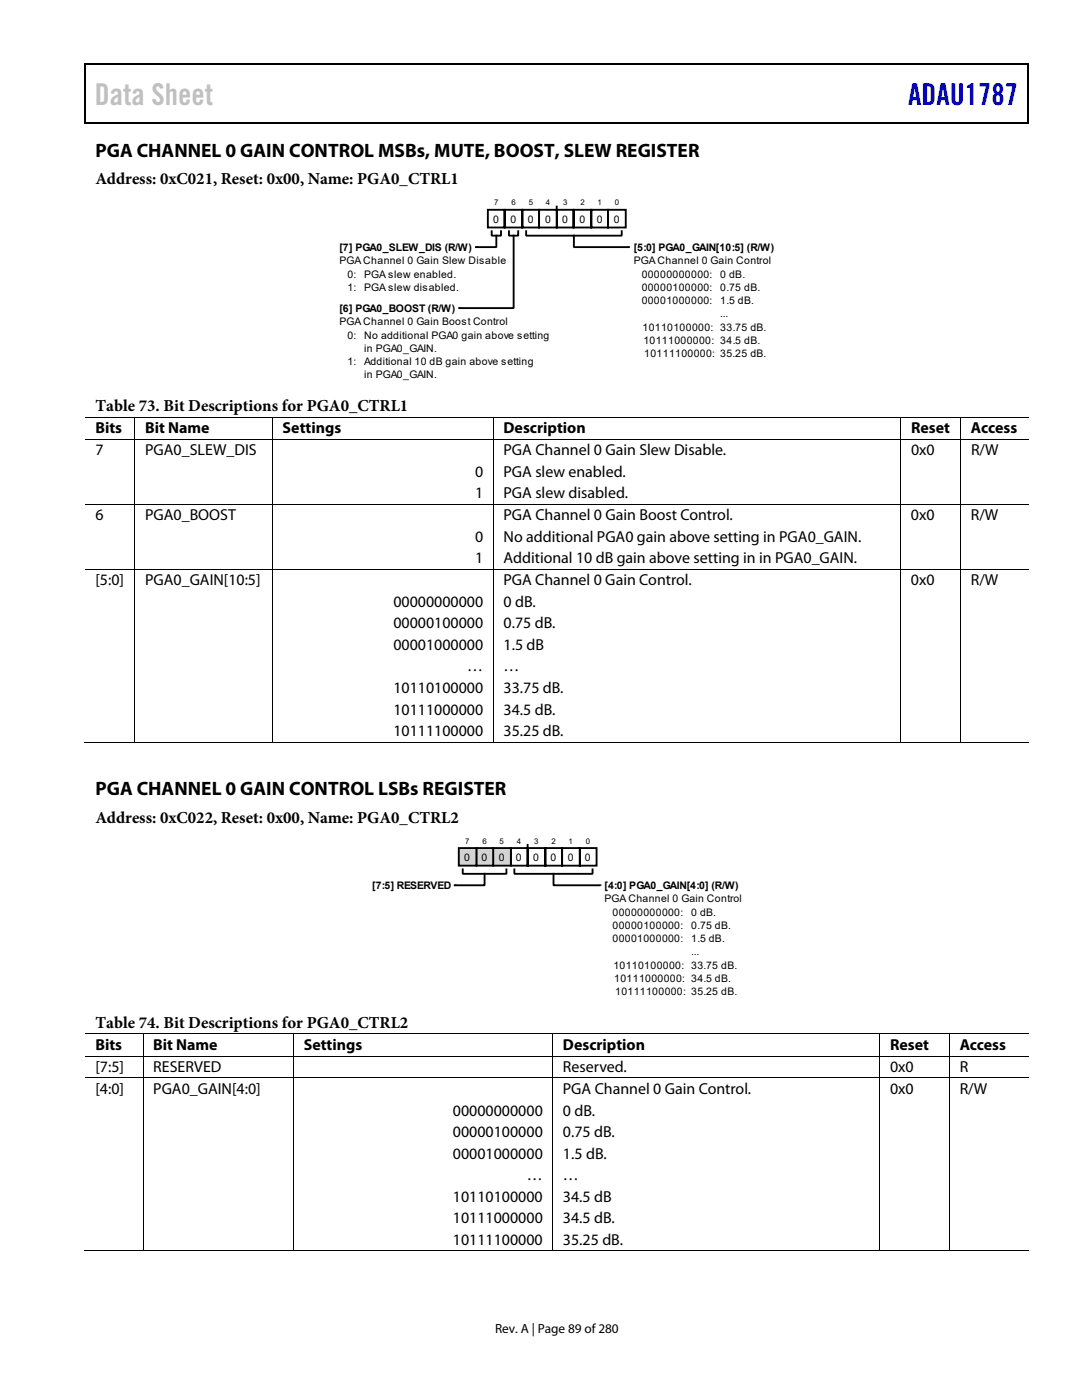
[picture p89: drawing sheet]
<svg xmlns="http://www.w3.org/2000/svg" width="216mm" height="279mm" viewBox="0 0 216 279" stroke-linecap="round" stroke-linejoin="round" font-family="sans-serif">
<defs><g id="words">
<text font-size="6" fill="#c0c0c0" x="18.9" y="21">Data Sheet</text>
<text font-size="6" fill="#00f" x="181.2" y="21">ADAU1787</text>
<g font-size="3.9">
<text x="19" y="31.3">PGA CHANNEL 0 GAIN CONTROL MSBs, MUTE, BOOST, SLEW REGISTER</text>
<text x="19" y="158.7">PGA CHANNEL 0 GAIN CONTROL LSBs REGISTER</text>
</g>
<g font-size="3.3">
<text x="19" y="36.8">Address: 0xC021, Reset: 0x00, Name: PGA0_CTRL1</text>
<text x="19" y="82">Table 73. Bit Descriptions for PGA0_CTRL1</text>
<text x="19" y="164.2">Address: 0xC022, Reset: 0x00, Name: PGA0_CTRL2</text>
<text x="19" y="205.1">Table 74. Bit Descriptions for PGA0_CTRL2</text>
</g>
<g font-size="3.2">
<text x="19" y="86.5">Bits</text>
<text x="29" y="86.5">Bit Name</text>
<text x="56.4" y="86.5">Settings</text>
<text x="100.5" y="86.5">Description</text>
<text x="181.8" y="86.5">Reset</text>
<text x="193.7" y="86.5">Access</text>
<text x="19" y="90.9">7</text>
<text x="29" y="90.9">PGA0_SLEW_DIS</text>
<text x="94.8" y="95.2">0</text>
<text x="100.5" y="90.9">PGA Channel 0 Gain Slew Disable.</text>
<text x="100.5" y="95.2">PGA slew enabled.</text>
<text x="181.8" y="90.9">0x0</text>
<text x="193.8" y="90.9">R/W</text>
<text x="94.8" y="99.5">1</text>
<text x="100.5" y="99.5">PGA slew disabled.</text>
<text x="19" y="103.8">6</text>
<text x="29" y="103.8">PGA0_BOOST</text>
<text x="100.5" y="103.8">PGA Channel 0 Gain Boost Control.</text>
<text x="181.8" y="103.8">0x0</text>
<text x="193.7" y="103.8">R/W</text>
<text x="94.8" y="108.1">0</text>
<text x="94.8" y="112.4">1</text>
<text x="100.5" y="112.4">Additional 10 dB gain above setting in in PGA0_GAIN.</text>
<text x="100.5" y="108.1">No additional PGA0 gain above setting in PGA0_GAIN.</text>
<text x="19" y="116.8">[5:0]</text>
<text x="28.9" y="116.8">PGA0_GAIN[10:5]</text>
<text x="100.4" y="116.8">PGA Channel 0 Gain Control.</text>
<text x="181.8" y="116.8">0x0</text>
<text x="193.7" y="116.8">R/W</text>
<text x="78.5" y="121.1">00000000000</text>
<text x="78.5" y="125.4">00000100000</text>
<text x="100.5" y="121.1">0 dB.</text>
<text x="100.5" y="125.4">0.75 dB.</text>
<text x="78.5" y="129.7">00001000000</text>
<text x="100.5" y="129.7">1.5 dB</text>
<text x="93.2" y="134">…</text>
<text x="100.5" y="134">…</text>
<text x="78.5" y="138.3">10110100000</text>
<text x="78.5" y="142.6">10111000000</text>
<text x="100.5" y="138.3">33.75 dB.</text>
<text x="100.5" y="142.6">34.5 dB.</text>
<text x="78.5" y="146.9">10111100000</text>
<text x="100.5" y="146.9">35.25 dB.</text>
<text x="19" y="209.6">Bits</text>
<text x="30.6" y="209.6">Bit Name</text>
<text x="60.6" y="209.6">Settings</text>
<text x="112.3" y="209.6">Description</text>
<text x="177.6" y="209.6">Reset</text>
<text x="191.5" y="209.6">Access</text>
<text x="19" y="214">[7:5]</text>
<text x="30.6" y="214">RESERVED</text>
<text x="112.3" y="214">Reserved.</text>
<text x="177.6" y="214">0x0</text>
<text x="191.5" y="214">R</text>
<text x="19" y="218.3">[4:0]</text>
<text x="30.6" y="218.3">PGA0_GAIN[4:0]</text>
<text x="112.3" y="218.3">PGA Channel 0 Gain Control.</text>
<text x="177.6" y="218.3">0x0</text>
<text x="191.5" y="218.3">R/W</text>
<text x="90.4" y="222.6">00000000000</text>
<text x="90.4" y="226.9">00000100000</text>
<text x="112.3" y="222.6">0 dB.</text>
<text x="112.3" y="226.9">0.75 dB.</text>
<text x="90.4" y="231.2">00001000000</text>
<text x="112.3" y="231.2">1.5 dB.</text>
<text x="90.4" y="239.8">10110100000</text>
<text x="105.1" y="235.5">…</text>
<text x="112.3" y="239.8">34.5 dB</text>
<text x="112.3" y="235.5">…</text>
<text x="90.4" y="244.1">10111000000</text>
<text x="112.3" y="244.1">34.5 dB.</text>
<text x="90.4" y="248.4">10111100000</text>
<text x="112.3" y="248.4">35.25 dB.</text>
</g>
<text font-size="2.6" x="98.8" y="266">Rev. A | Page 89 of 280</text>
<g font-size="2.1">
<text x="98.4" y="44.4">0</text>
<text x="101.9" y="44.4">0</text>
<text x="105.3" y="44.4">0</text>
<text x="108.8" y="44.4">0</text>
<text x="112.2" y="44.4">0</text>
<text x="115.6" y="44.4">0</text>
<text x="119.1" y="44.4">0</text>
<text x="122.5" y="44.4">0</text>
<text x="67.7" y="52.8">PGA Channel 0 Gain Slew Disable</text>
<text x="67.7" y="50.1">[7] PGA0_SLEW_DIS (R/W)</text>
<text x="126.4" y="52.8">PGA Channel 0 Gain Control</text>
<text x="126.5" y="50.1">[5:0] PGA0_GAIN[10:5] (R/W)</text>
<text x="69.3" y="58.1">1:</text>
<text x="69.3" y="55.4">0:</text>
<text x="72.7" y="58.1">PGA slew disabled.</text>
<text x="72.7" y="55.4">PGA slew enabled.</text>
<text x="128" y="58.1">00000100000:</text>
<text x="128" y="55.4">00000000000:</text>
<text x="143.7" y="58.1">0.75 dB.</text>
<text x="143.7" y="55.4">0 dB.</text>
<text x="67.7" y="64.9">PGA Channel 0 Gain Boost Control</text>
<text x="67.7" y="62.3">[6] PGA0_BOOST (R/W)</text>
<text x="128" y="60.7">00001000000:</text>
<text x="128.2" y="66">10110100000: 33.75 dB.</text>
<text x="143.7" y="60.7">1.5 dB.</text>
<text x="143.7" y="63.4">...</text>
<text x="69.3" y="67.6">0:</text>
<text x="72.7" y="70.2">in PGA0_GAIN.</text>
<text x="72.7" y="67.6">No additional PGA0 gain above setting</text>
<text x="128.4" y="68.6">10111000000: 34.5 dB.</text>
<text x="128.6" y="71.3">10111100000: 35.25 dB.</text>
<text x="69.3" y="72.9">1:</text>
<text x="72.7" y="75.5">in PGA0_GAIN.</text>
<text x="72.7" y="72.9">Additional 10 dB gain above setting</text>
<text x="92.6" y="171.8">0</text>
<text x="96.1" y="171.8">0</text>
<text x="99.5" y="171.8">0</text>
<text x="103" y="171.8">0</text>
<text x="106.4" y="171.8">0</text>
<text x="109.8" y="171.8">0</text>
<text x="113.3" y="171.8">0</text>
<text x="116.7" y="171.8">0</text>
<text x="74.3" y="177.5">[7:5] RESERVED</text>
<text x="120.6" y="177.5">[4:0] PGA0_GAIN[4:0] (R/W)</text>
<text x="120.6" y="180.1">PGA Channel 0 Gain Control</text>
<text x="122.2" y="185.4">00000100000:</text>
<text x="122.2" y="182.8">00000000000:</text>
<text x="137.9" y="185.4">0.75 dB.</text>
<text x="137.9" y="182.8">0 dB.</text>
<text x="122.2" y="188">00001000000:</text>
<text x="137.9" y="188">1.5 dB.</text>
<text x="137.9" y="190.7">...</text>
<text x="122.4" y="193.3">10110100000: 33.75 dB.</text>
<text x="122.6" y="195.9">10111000000: 34.5 dB.</text>
<text x="122.7" y="198.6">10111100000: 35.25 dB.</text>
</g>
<g font-size="1.6">
<text x="98.6" y="41">7</text>
<text x="102" y="41">6</text>
<text x="105.5" y="41">5</text>
<text x="108.9" y="41">4</text>
<text x="112.4" y="41">3</text>
<text x="115.8" y="41">2</text>
<text x="119.3" y="41">1</text>
<text x="122.7" y="41">0</text>
<text x="92.8" y="168.4">7</text>
<text x="96.3" y="168.4">6</text>
<text x="99.7" y="168.4">5</text>
<text x="103.1" y="168.4">4</text>
<text x="106.6" y="168.4">3</text>
<text x="110" y="168.4">2</text>
<text x="113.5" y="168.4">1</text>
<text x="116.9" y="168.4">0</text>
</g>
</g></defs>
<path d="M16.9 12.7h.2v1h-.2zM205.1 12.7h.2v1h-.2zM205.1 12.7h.2v.3h-.2zM82.3 24.4h.2v.3h-.2zM205.1 24.4h.2v.3h-.2z" fill="#000"/>
<path d="M16.9 12.8h188.2M17 13.7v11M205.2 13.7v11M205.1 24.5h-188.2" fill="none" stroke="#000" stroke-width=".25"/>
<g fill="none" stroke="#000" stroke-width=".37">
<path d="M97.3 41.9h3.4v3.5h-3.4zM98.1 46.1v.9h1.9v-.9M99 47v2.3h-4M100.7 41.9h3.5v3.5h-3.5zM101.6 46.1v.9h1.8v-.9M102.5 47v14.5h-10.9M104.2 41.9h3.4v3.5h-3.4zM105 46.1v.9h19.1v-.9M107.6 41.9h3.5v3.5h-3.5zM111.1 41.2v.7M111.1 41.9h3.3v3.5h-3.3zM114.4 41.9h3.6v3.5h-3.6z"/>
<path d="M114.5 47v2.3h11M118 41.9h3.3v3.5h-3.3zM121.3 41.9h3.6v3.5h-3.6zM101.9 169.2h3.4v3.6h-3.4zM105.3 169.2h3.5v3.6h-3.5zM108.8 169.2h3.4v3.6h-3.4zM112.2 169.2h3.5v3.6h-3.5zM115.7 169.2h3.3v3.6h-3.3z"/>
</g>
<g fill="none" stroke="#000" stroke-width=".2">
<path d="M95.1 49.3h.1M125.4 49.3h.1M91.7 61.4h.1M17 83.2h188.2M17 87.7h188.2M26.9 83.3v4.3M26.9 87.7v12.9M54.4 83.3v4.3M54.4 87.7v12.9M98.4 83.3v4.3M98.4 87.7v12.9M179.7 83.3v4.3"/>
<path d="M179.7 87.7v12.9M191.7 83.3v4.3M191.7 87.7v12.9M17 100.6h188.2M17 113.6h188.2M26.9 100.7v12.9M26.9 113.7v34.4M54.4 100.7v12.9M54.4 113.7v34.4M98.4 100.7v12.9M98.4 113.7v34.4M179.7 100.7v12.9"/>
<path d="M179.7 113.7v34.4M191.7 100.7v12.9M191.7 113.7v34.4M16.8 148.1h10.1M27 148.1h27.3M54.4 148.1h44M98.5 148.1h81.2M179.8 148.1h11.9M191.8 148.1h13.4"/>
</g>
<path d="M98.4 169.2h3.5v3.6h-3.5z" fill="#d3d3d3"/>
<path d="M98.4 169.2h3.5v3.6h-3.5z" fill="none" stroke="#000" stroke-width=".37"/>
<path d="M95.1 169.2h3.3v3.6h-3.3z" fill="#d3d3d3"/>
<path d="M95.1 169.2h3.3v3.6h-3.3z" fill="none" stroke="#000" stroke-width=".37"/>
<path d="M91.5 169.2h3.6v3.6h-3.6z" fill="#d3d3d3"/>
<path d="M91.5 169.2h3.6v3.6h-3.6zM92.3 173.5v.9h8.7v-.9M96.7 174.4v2.3h-6M102.6 173.5v.9h15.6v-.9M105.3 168.6v.7M110.4 174.4v2.3h9.3" fill="none" stroke="#000" stroke-width=".37"/>
<g fill="none" stroke="#000" stroke-width=".2">
<path d="M90.8 176.6h.1M119.7 176.6h.1M17 206.3h188.2M17 210.8h188.2M17 215.1h188.2M28.6 206.4v4.3M28.6 210.8v4.3M28.6 215.2v34.4h-11.8M58.6 206.4v4.3M58.6 210.8v4.3M58.6 215.2v34.4M110.3 206.4v4.3"/>
<path d="M110.3 210.8v4.3M110.3 215.2v34.4h65.2M175.6 206.4v4.3M175.6 210.8v4.3M175.6 215.2v34.4M189.5 206.4v4.3M189.5 210.8v4.3M189.5 215.2v34.4M28.6 249.6h29.9M58.6 249.6h51.7M175.6 249.6h13.8M189.5 249.6h15.7"/>
</g>
<use href="#words"/>
</svg>
